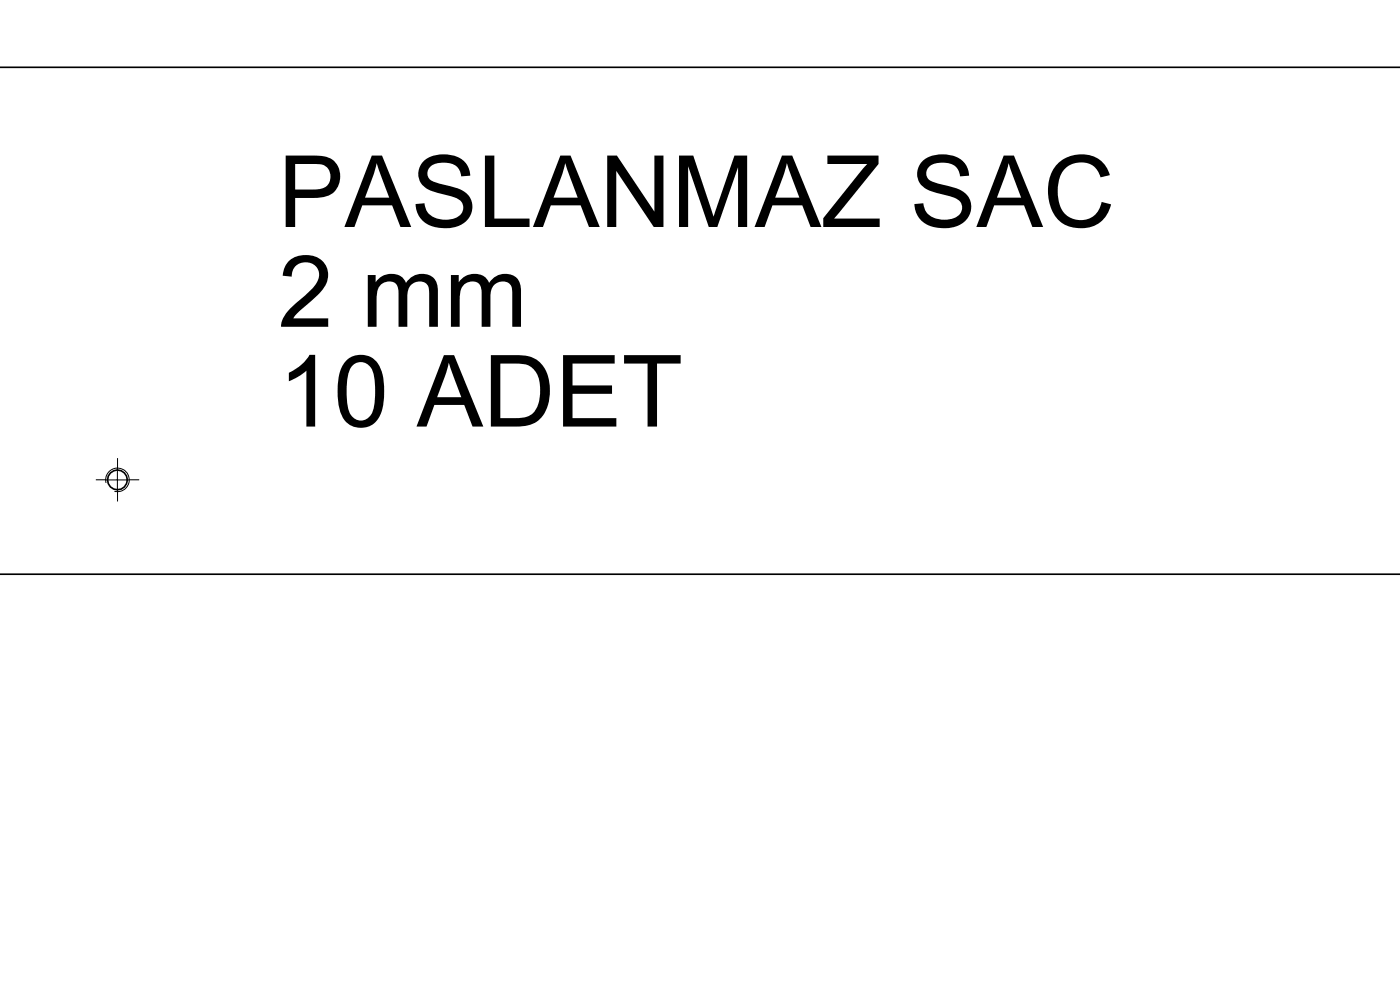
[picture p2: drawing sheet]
<svg xmlns="http://www.w3.org/2000/svg" width="297mm" height="210mm" viewBox="0 0 297 210" stroke-linecap="round" stroke-linejoin="round" font-family="sans-serif">
<defs><g id="words">
<g font-size="21.2">
<text x="59" y="48.2">PASLANMAZ SAC</text>
<text x="59" y="69.3">2 mm</text>
<text x="59" y="90.5">10 ADET</text>
</g>
</g></defs>
<g fill="none" stroke="#000" stroke-width=".35">
<path d="M-.1 14.3h297.2M-.1 121.8h297.2"/>
<circle cx="24.9" cy="101.8" r="2.1"/>
</g>
<path d="M24.9 99.3v5M22.4 101.8h5M22.5 102.4a2.49 2.49 0 0 1 2.2-3.1 2.49 2.49 0 0 1 2.7 2.7 2.49 2.49 0 0 1-3.1 2.2" fill="none" stroke="#000" stroke-width=".21"/>
<path d="M24.9 99.3v-2.1M22.4 101.8h-2.1M24.9 104.3v2.1M27.4 101.8h2.1" fill="none" stroke="#000" stroke-width=".21" stroke-dasharray="15.2 1.3 1.3 1.3" stroke-linecap="butt"/>
<use href="#words"/>
</svg>
